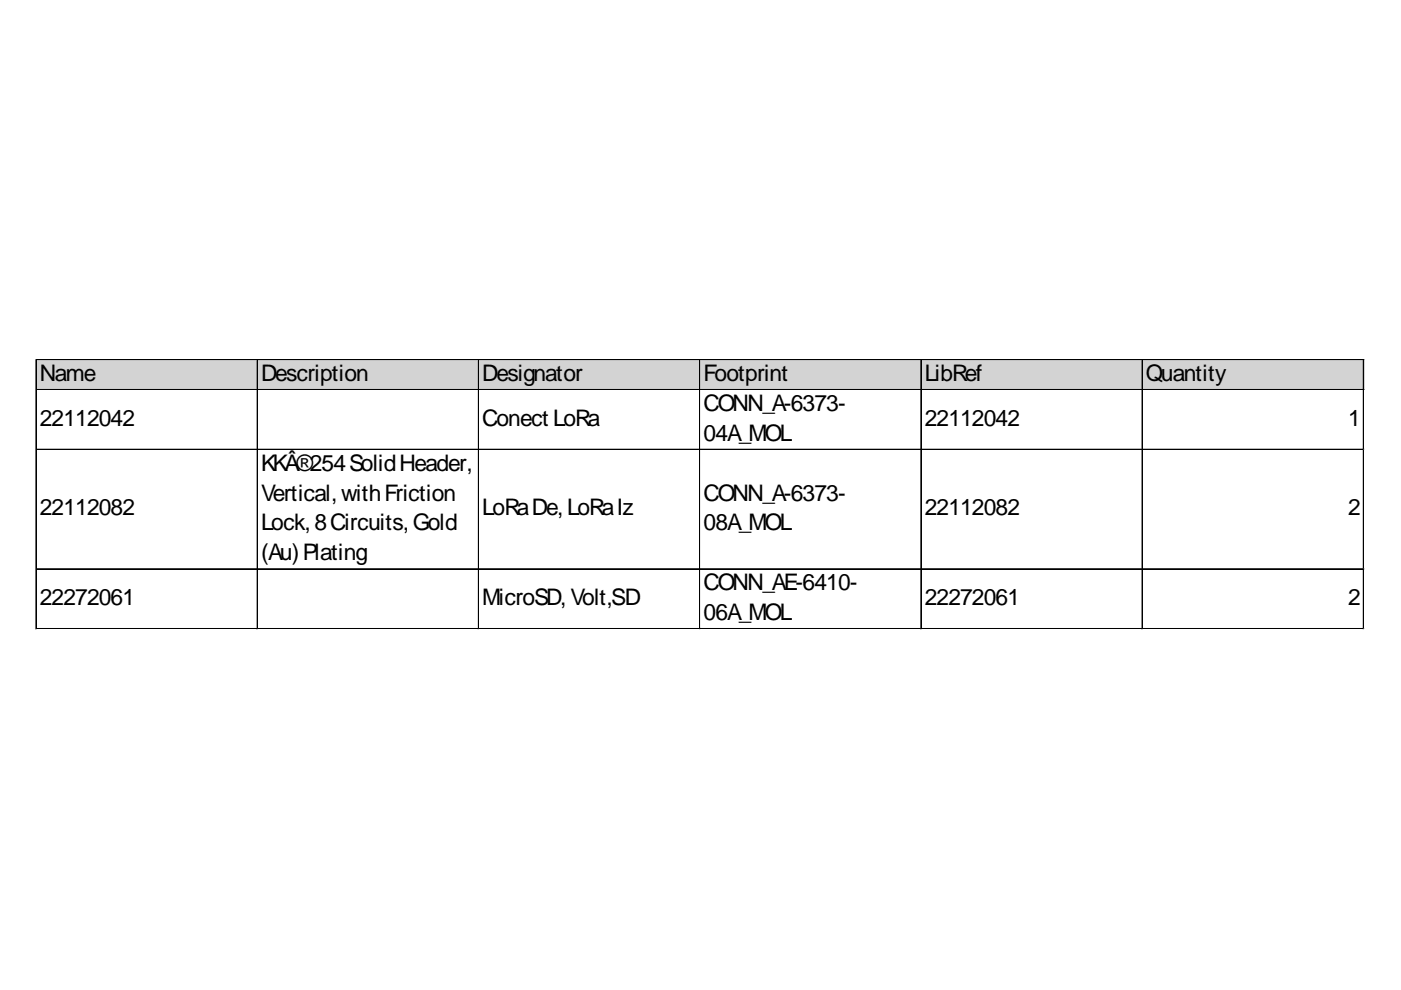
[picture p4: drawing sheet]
<svg xmlns="http://www.w3.org/2000/svg" width="297mm" height="210mm" viewBox="0 0 297 210" stroke-linecap="round" stroke-linejoin="round" font-family="sans-serif">
<defs><g id="words">
<g font-size="4.8">
<text x="8.5" y="80.8">Name</text>
<text x="55.4" y="80.8">Description</text>
<text x="102.3" y="80.8">Designator</text>
<text x="149.2" y="80.8">Footprint</text>
<text x="196.1" y="80.8">LibRef</text>
<text x="243" y="80.8">Quantity</text>
<text x="149.2" y="87.1">CONN_A-6373-</text>
<text x="8.5" y="90.3">22112042</text>
<text x="102.3" y="90.3">Conect LoRa</text>
<text x="149.2" y="93.5">04A_MOL</text>
<text x="196.1" y="90.3">22112042</text>
<text x="285.9" y="90.3">1</text>
<text x="55.4" y="99.8">KKÂ®254SolidHeader,</text>
<text x="55.4" y="106.1">Vertical, withFriction</text>
<text x="149.2" y="106.1">CONN_A-6373-</text>
<text x="8.5" y="109.3">22112082</text>
<text x="55.4" y="112.5">Lock, 8Circuits, Gold</text>
<text x="102.3" y="109.3">LoRaDe, LoRaIz</text>
<text x="149.2" y="112.5">08A_MOL</text>
<text x="196.1" y="109.3">22112082</text>
<text x="285.9" y="109.3">2</text>
<text x="55.4" y="118.8">(Au)Plating</text>
<text x="149.2" y="125.1">CONN_AE-6410-</text>
<text x="8.5" y="128.3">22272061</text>
<text x="102.3" y="128.3">MicroSD, Volt,SD</text>
<text x="149.2" y="131.5">06A_MOL</text>
<text x="196.1" y="128.3">22272061</text>
<text x="285.9" y="128.3">2</text>
</g>
</g></defs>
<path d="M7.7 76.4h281.6v6.3h-281.6z" fill="#d3d3d3"/>
<g fill="none" stroke="#000" stroke-width=".21">
<path d="M7.6 76.2v57.2M7.7 76.2v57.2M7.8 76.2h281.4M7.8 76.3h281.4M54.5 76.4v57M54.6 76.4v57M101.4 76.4v57M101.5 76.4v57M148.3 76.4v57M148.4 76.4v57M195.2 76.4v57M195.3 76.4v57"/>
<path d="M242.1 76.4v57M242.2 76.4v57M289 76.4v57M289.1 76.4v57M7.8 82.6h281.4M7.8 82.7h281.4M7.8 95.2h281.4M7.8 95.3h281.4M7.8 120.6h281.4M7.8 120.7h281.4M7.8 133.3h281.4"/>
</g>
<path d="M7.6 133.4v.1" fill="none" stroke="#e0e0e0" stroke-width=".21"/>
<path d="M7.6 133.4l.2 .1z" fill="#e0e0e0"/>
<path d="M54.5 133.4v.1" fill="none" stroke="#e0e0e0" stroke-width=".21"/>
<path d="M54.5 133.4l.2 .1z" fill="#e0e0e0"/>
<path d="M101.4 133.4v.1" fill="none" stroke="#e0e0e0" stroke-width=".21"/>
<path d="M101.4 133.4l.2 .1z" fill="#e0e0e0"/>
<path d="M148.3 133.4v.1" fill="none" stroke="#e0e0e0" stroke-width=".21"/>
<path d="M148.3 133.4l.2 .1z" fill="#e0e0e0"/>
<path d="M195.2 133.4v.1" fill="none" stroke="#e0e0e0" stroke-width=".21"/>
<path d="M195.2 133.4l.2 .1z" fill="#e0e0e0"/>
<path d="M242.1 133.4v.1" fill="none" stroke="#e0e0e0" stroke-width=".21"/>
<path d="M242.1 133.4l.2 .1z" fill="#e0e0e0"/>
<path d="M289 133.4v.1" fill="none" stroke="#e0e0e0" stroke-width=".21"/>
<path d="M289 133.4l.2 .1z" fill="#e0e0e0"/>
<path d="M289.2 95.2h.1" fill="none" stroke="#e0e0e0" stroke-width=".21"/>
<path d="M289.2 95.2l.1 .2z" fill="#e0e0e0"/>
<path d="M289.2 120.6h.1" fill="none" stroke="#e0e0e0" stroke-width=".21"/>
<path d="M289.2 120.6l.1 .2z" fill="#e0e0e0"/>
<path d="M289.2 133.3h.1" fill="none" stroke="#e0e0e0" stroke-width=".21"/>
<path d="M289.2 133.3l.1 .1z" fill="#e0e0e0"/>
<use href="#words"/>
</svg>
